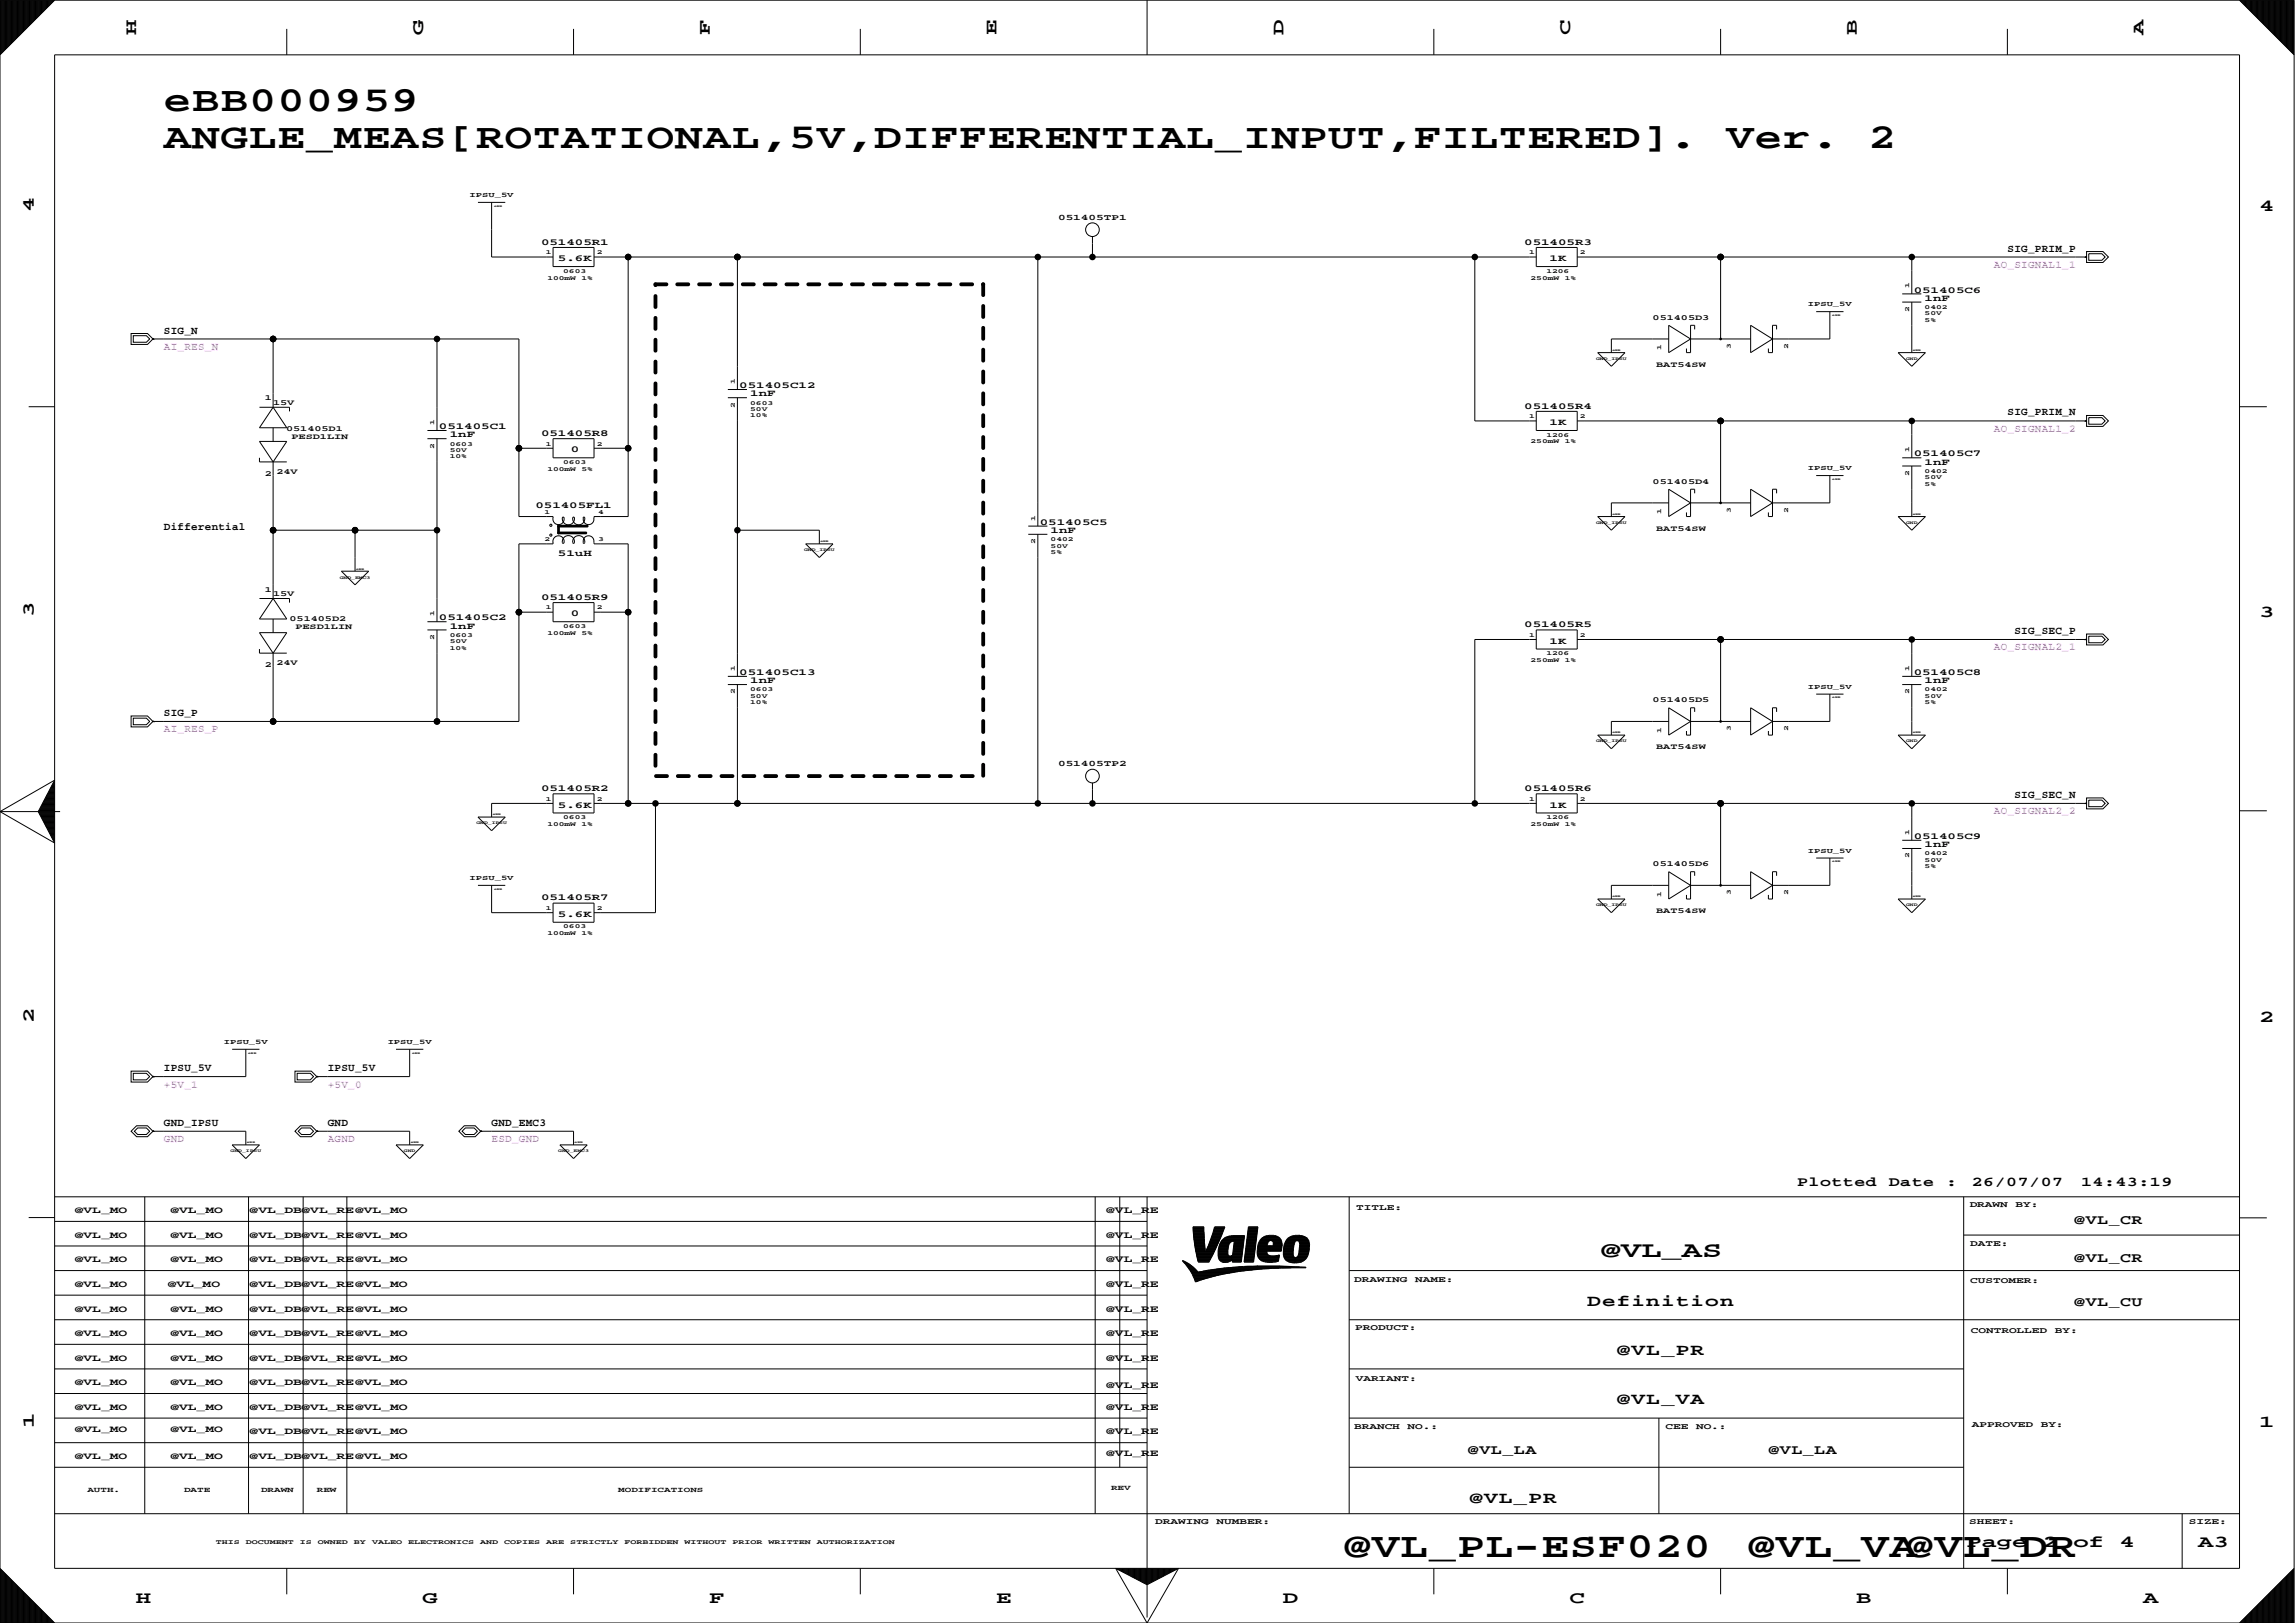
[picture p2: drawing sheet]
<svg xmlns="http://www.w3.org/2000/svg" width="420mm" height="297mm" viewBox="0 0 420 297" stroke-linecap="round" stroke-linejoin="round" font-family="sans-serif">
<defs><g id="words">
<g font-size="6.5">
<text x="30" y="20.3">eBB000959</text>
<text x="30" y="27">ANGLE_MEAS[ROTATIONAL,5V,DIFFERENTIAL_INPUT,FILTERED].</text>
<text x="316.1" y="27">Ver.</text>
<text x="342.1" y="27">2</text>
<text x="246" y="285">@VL_PL-ESF020</text>
<text x="320" y="285">@VL_VA@VL_DR</text>
</g>
<text font-size="4.1" x="293.1" y="230">@VL_AS</text>
<g font-size="3.1">
<text x="25" y="6.4" transform="rotate(-90 25 6.4)">H</text>
<text x="77.5" y="6.4" transform="rotate(-90 77.5 6.4)">G</text>
<text x="130" y="6.4" transform="rotate(-90 130 6.4)">F</text>
<text x="182.4" y="6.4" transform="rotate(-90 182.4 6.4)">E</text>
<text x="234.9" y="6.4" transform="rotate(-90 234.9 6.4)">D</text>
<text x="287.4" y="6.4" transform="rotate(-90 287.4 6.4)">C</text>
<text x="339.9" y="6.4" transform="rotate(-90 339.9 6.4)">B</text>
<text x="392.4" y="6.4" transform="rotate(-90 392.4 6.4)">A</text>
<text x="6.2" y="38.7" transform="rotate(-90 6.2 38.7)">4</text>
<text x="413.6" y="38.6">4</text>
<text x="6.2" y="112.9" transform="rotate(-90 6.2 112.9)">3</text>
<text x="413.6" y="112.8">3</text>
<text x="6.2" y="187.1" transform="rotate(-90 6.2 187.1)">2</text>
<text x="413.6" y="187">2</text>
<text x="6.2" y="261.3" transform="rotate(-90 6.2 261.3)">1</text>
<text x="413.6" y="261.2">1</text>
<text x="360" y="283">Page</text>
<text x="374" y="283">2</text>
<text x="379.6" y="283">of</text>
<text x="388" y="283">4</text>
<text x="402.4" y="283.1">A3</text>
<text x="24.9" y="293.3">H</text>
<text x="77.4" y="293.3">G</text>
<text x="129.9" y="293.3">F</text>
<text x="182.3" y="293.3">E</text>
<text x="234.8" y="293.3">D</text>
<text x="287.3" y="293.3">C</text>
<text x="339.8" y="293.3">B</text>
<text x="392.3" y="293.3">A</text>
</g>
<g font-size="3">
<text x="290.6" y="239">Definition</text>
<text x="296" y="248">@VL_PR</text>
<text x="296" y="257">@VL_VA</text>
<text x="269" y="275">@VL_PR</text>
</g>
<g font-size="2.5">
<text x="329" y="217">Plotted</text>
<text x="345.8" y="217">Date</text>
<text x="356.3" y="217">:</text>
<text x="361" y="217">26/07/07</text>
<text x="381" y="217">14:43:19</text>
<text x="379.7" y="224">@VL_CR</text>
<text x="379.7" y="231">@VL_CR</text>
<text x="379.7" y="239">@VL_CU</text>
<text x="268.7" y="266">@VL_LA</text>
<text x="323.7" y="266">@VL_LA</text>
</g>
<g font-size="2">
<text x="367.5" y="46">SIG_PRIM_P</text>
<text x="30" y="61">SIG_N</text>
<text x="367.5" y="76">SIG_PRIM_N</text>
<text x="30" y="97">Differential</text>
<text x="368.8" y="116">SIG_SEC_P</text>
<text x="30" y="131">SIG_P</text>
<text x="368.8" y="146">SIG_SEC_N</text>
<text x="30" y="196">IPSU_5V</text>
<text x="60" y="196">IPSU_5V</text>
<text x="30" y="206">GND_IPSU</text>
<text x="60" y="206">GND</text>
<text x="90" y="206">GND_EMC3</text>
</g>
<g font-size="2" fill="#f43eff">
<text x="365" y="49">AO_SIGNAL1_1</text>
<text x="30" y="64">AI_RES_N</text>
<text x="365" y="79">AO_SIGNAL1_2</text>
<text x="365" y="119">AO_SIGNAL2_1</text>
<text x="30" y="134">AI_RES_P</text>
<text x="365" y="149">AO_SIGNAL2_2</text>
<text x="30" y="199">+5V_1</text>
<text x="60" y="199">+5V_0</text>
<text x="30" y="209">GND</text>
<text x="60" y="209">AGND</text>
<text x="90" y="209">ESD_GND</text>
</g>
<g font-size="1.8">
<text x="202.5" y="226.5">@VL_RE</text>
<text x="202.5" y="222">@VL_RE</text>
<text x="202.5" y="231">@VL_RE</text>
<text x="202.5" y="235.5">@VL_RE</text>
<text x="202.5" y="244.5">@VL_RE</text>
<text x="202.5" y="240">@VL_RE</text>
<text x="202.5" y="249">@VL_RE</text>
<text x="202.5" y="254">@VL_RE</text>
<text x="202.5" y="262.5">@VL_RE</text>
<text x="202.5" y="258">@VL_RE</text>
</g>
<g font-size="1.7">
<text x="99.1" y="44.8">051405R1</text>
<text x="102.2" y="47.8">5.6K</text>
<text x="279" y="44.8">051405R3</text>
<text x="283.7" y="47.8">1K</text>
<text x="350.3" y="53.5">051405C6</text>
<text x="352.3" y="55">1nF</text>
<text x="135.4" y="71">051405C12</text>
<text x="137.4" y="72.5">1nF</text>
<text x="279" y="74.8">051405R4</text>
<text x="283.7" y="77.8">1K</text>
<text x="80.4" y="78.5">051405C1</text>
<text x="82.4" y="80">1nF</text>
<text x="99.1" y="79.8">051405R8</text>
<text x="104.5" y="82.8">0</text>
<text x="350.3" y="83.5">051405C7</text>
<text x="352.3" y="85">1nF</text>
<text x="98" y="93">051405FL1</text>
<text x="102.2" y="101.8">51uH</text>
<text x="190.3" y="96">051405C5</text>
<text x="192.3" y="97.5">1nF</text>
<text x="80.4" y="113.5">051405C2</text>
<text x="99.1" y="109.8">051405R9</text>
<text x="104.5" y="112.8">0</text>
<text x="82.4" y="115">1nF</text>
<text x="279" y="114.8">051405R5</text>
<text x="283.7" y="117.8">1K</text>
<text x="135.4" y="123.5">051405C13</text>
<text x="137.4" y="125">1nF</text>
<text x="350.3" y="123.5">051405C8</text>
<text x="352.3" y="125">1nF</text>
<text x="99.1" y="144.8">051405R2</text>
<text x="102.2" y="147.8">5.6K</text>
<text x="279" y="144.8">051405R6</text>
<text x="283.7" y="147.8">1K</text>
<text x="350.3" y="153.5">051405C9</text>
<text x="352.3" y="155">1nF</text>
<text x="99.1" y="164.8">051405R7</text>
<text x="102.2" y="167.8">5.6K</text>
<text x="13.7" y="226.5">@VL_MO</text>
<text x="13.7" y="222">@VL_MO</text>
<text x="31.2" y="226.5">@VL_MO</text>
<text x="31.2" y="222">@VL_MO</text>
<text x="45.7" y="226.5">@VL_DB@VL_RE@VL_MO</text>
<text x="45.7" y="222">@VL_DB@VL_RE@VL_MO</text>
<text x="13.7" y="231">@VL_MO</text>
<text x="31.2" y="231">@VL_MO</text>
<text x="45.7" y="231">@VL_DB@VL_RE@VL_MO</text>
<text x="13.7" y="235.5">@VL_MO</text>
<text x="30.7" y="235.5">@VL_MO</text>
<text x="45.7" y="235.5">@VL_DB@VL_RE@VL_MO</text>
<text x="13.7" y="244.5">@VL_MO</text>
<text x="13.7" y="240">@VL_MO</text>
<text x="31.2" y="244.5">@VL_MO</text>
<text x="31.2" y="240">@VL_MO</text>
<text x="45.7" y="244.5">@VL_DB@VL_RE@VL_MO</text>
<text x="45.7" y="240">@VL_DB@VL_RE@VL_MO</text>
<text x="13.7" y="249">@VL_MO</text>
<text x="31.2" y="249">@VL_MO</text>
<text x="45.7" y="249">@VL_DB@VL_RE@VL_MO</text>
<text x="13.7" y="253.5">@VL_MO</text>
<text x="31.2" y="253.5">@VL_MO</text>
<text x="45.7" y="253.5">@VL_DB@VL_RE@VL_MO</text>
<text x="13.7" y="262">@VL_MO</text>
<text x="13.7" y="258">@VL_MO</text>
<text x="31.2" y="262">@VL_MO</text>
<text x="31.2" y="258">@VL_MO</text>
<text x="45.7" y="262.5">@VL_DB@VL_RE@VL_MO</text>
<text x="45.7" y="258">@VL_DB@VL_RE@VL_MO</text>
<text x="13.7" y="267">@VL_MO</text>
<text x="31.2" y="267">@VL_MO</text>
<text x="45.7" y="267">@VL_DB@VL_RE@VL_MO</text>
<text x="202.5" y="266.5">@VL_RE</text>
</g>
<g font-size="1.5">
<text x="193.7" y="40.2">051405TP1</text>
<text x="193.7" y="140.2">051405TP2</text>
<text x="248.3" y="221.4">TITLE:</text>
<text x="360.6" y="221">DRAWN</text>
<text x="369" y="221">BY:</text>
<text x="360.7" y="228">DATE:</text>
<text x="247.9" y="234.6">DRAWING</text>
<text x="259.1" y="234.6">NAME:</text>
<text x="360.7" y="234.8">CUSTOMER:</text>
<text x="248.1" y="243.4">PRODUCT:</text>
<text x="360.8" y="243.9">CONTROLLED</text>
<text x="376.2" y="243.9">BY:</text>
<text x="248.2" y="252.7">VARIANT:</text>
<text x="247.9" y="261.5">BRANCH</text>
<text x="257.7" y="261.5">NO.:</text>
<text x="304.9" y="261.5">CEE</text>
<text x="310.5" y="261.5">NO.:</text>
<text x="361" y="261.2">APPROVED</text>
<text x="373.6" y="261.2">BY:</text>
<text x="211.5" y="279">DRAWING</text>
<text x="222.7" y="279">NUMBER:</text>
<text x="360.5" y="279">SHEET:</text>
<text x="400.7" y="278.9">SIZE:</text>
</g>
<g font-size="1.4">
<text x="302.5" y="58.5">051405D3</text>
<text x="303.2" y="67.1">BAT54SW</text>
<text x="48.5" y="73.3">1</text>
<text x="50" y="74.1">15V</text>
<text x="52.4" y="78.9">051405D1</text>
<text x="53.4" y="80.4">PESD1LIN</text>
<text x="48.5" y="87">2</text>
<text x="50.6" y="86.7">24V</text>
<text x="302.5" y="88.5">051405D4</text>
<text x="303.2" y="97.1">BAT54SW</text>
<text x="48.5" y="108.3">1</text>
<text x="50" y="109.1">15V</text>
<text x="53" y="113.7">051405D2</text>
<text x="54.1" y="115.2">PESD1LIN</text>
<text x="48.5" y="122">2</text>
<text x="50.6" y="121.7">24V</text>
<text x="302.5" y="128.5">051405D5</text>
<text x="303.2" y="137.1">BAT54SW</text>
<text x="302.5" y="158.5">051405D6</text>
<text x="303.2" y="167.1">BAT54SW</text>
</g>
<g font-size="1.3">
<text x="86" y="36">IPSU_5V</text>
<text x="331" y="56">IPSU_5V</text>
<text x="331" y="86">IPSU_5V</text>
<text x="331" y="126">IPSU_5V</text>
<text x="86" y="161">IPSU_5V</text>
<text x="331" y="156">IPSU_5V</text>
<text x="41" y="191">IPSU_5V</text>
<text x="71" y="191">IPSU_5V</text>
<text x="16" y="273">AUTH.</text>
<text x="33.7" y="273">DATE</text>
<text x="47.8" y="273">DRAWN</text>
<text x="58" y="273.1">REW</text>
<text x="113.2" y="273.1">MODIFICATIONS</text>
<text x="203.4" y="272.8">REV</text>
</g>
<g font-size="1.2">
<text x="39.5" y="282.5">THIS</text>
<text x="45" y="282.5">DOCUMENT</text>
<text x="54.9" y="282.5">IS</text>
<text x="58.2" y="282.5">OWNED</text>
<text x="64.8" y="282.5">BY</text>
<text x="68.1" y="282.5">VALEO</text>
<text x="74.7" y="282.5">ELECTRONICS</text>
<text x="87.9" y="282.5">AND</text>
<text x="92.3" y="282.5">COPIES</text>
<text x="100" y="282.5">ARE</text>
<text x="104.4" y="282.5">STRICTLY</text>
<text x="114.3" y="282.5">FORBIDDEN</text>
<text x="125.3" y="282.5">WITHOUT</text>
<text x="134.1" y="282.5">PRIOR</text>
<text x="140.7" y="282.5">WRITTEN</text>
<text x="149.5" y="282.5">AUTHORIZATION</text>
</g>
<g font-size="1.1">
<text x="100" y="46.5">1</text>
<text x="109.3" y="46.5">2</text>
<text x="279.9" y="46.5">1</text>
<text x="289.2" y="46.5">2</text>
<text x="100.2" y="51.2">100mW</text>
<text x="103.1" y="49.9">0603</text>
<text x="106.5" y="51.2">1%</text>
<text x="280.2" y="51.2">250mW</text>
<text x="283.1" y="49.9">1206</text>
<text x="286.5" y="51.2">1%</text>
<text x="349.5" y="52.8" transform="rotate(-90 349.5 52.8)">1</text>
<text x="349.5" y="57.1" transform="rotate(-90 349.5 57.1)">2</text>
<text x="352.3" y="56.5">0402</text>
<text x="352.3" y="57.7">50V</text>
<text x="352.3" y="58.9">5%</text>
<text x="304.1" y="64.1" transform="rotate(-90 304.1 64.1)">1</text>
<text x="316.9" y="63.8" transform="rotate(-90 316.9 63.8)">3</text>
<text x="327.4" y="63.8" transform="rotate(-90 327.4 63.8)">2</text>
<text x="134.5" y="70.3" transform="rotate(-90 134.5 70.3)">1</text>
<text x="79.5" y="77.8" transform="rotate(-90 79.5 77.8)">1</text>
<text x="134.5" y="74.6" transform="rotate(-90 134.5 74.6)">2</text>
<text x="137.4" y="74">0603</text>
<text x="137.4" y="75.2">50V</text>
<text x="137.4" y="76.4">10%</text>
<text x="279.9" y="76.5">1</text>
<text x="289.2" y="76.5">2</text>
<text x="79.5" y="82.1" transform="rotate(-90 79.5 82.1)">2</text>
<text x="82.4" y="81.5">0603</text>
<text x="82.4" y="82.7">50V</text>
<text x="82.4" y="83.9">10%</text>
<text x="100" y="81.5">1</text>
<text x="109.3" y="81.5">2</text>
<text x="280.2" y="81.2">250mW</text>
<text x="283.1" y="79.9">1206</text>
<text x="286.5" y="81.2">1%</text>
<text x="349.5" y="82.8" transform="rotate(-90 349.5 82.8)">1</text>
<text x="100.2" y="86.2">100mW</text>
<text x="103.1" y="84.9">0603</text>
<text x="106.5" y="86.2">5%</text>
<text x="349.5" y="87.1" transform="rotate(-90 349.5 87.1)">2</text>
<text x="352.3" y="86.5">0402</text>
<text x="352.3" y="87.7">50V</text>
<text x="352.3" y="88.9">5%</text>
<text x="99.7" y="94">1</text>
<text x="109.5" y="94">4</text>
<text x="189.5" y="95.3" transform="rotate(-90 189.5 95.3)">1</text>
<text x="304.1" y="94.1" transform="rotate(-90 304.1 94.1)">1</text>
<text x="316.9" y="93.8" transform="rotate(-90 316.9 93.8)">3</text>
<text x="327.4" y="93.8" transform="rotate(-90 327.4 93.8)">2</text>
<text x="99.7" y="99">2</text>
<text x="109.5" y="99">3</text>
<text x="189.5" y="99.6" transform="rotate(-90 189.5 99.6)">2</text>
<text x="192.3" y="99">0402</text>
<text x="192.3" y="100.2">50V</text>
<text x="192.3" y="101.4">5%</text>
<text x="79.5" y="112.8" transform="rotate(-90 79.5 112.8)">1</text>
<text x="100" y="111.5">1</text>
<text x="109.3" y="111.5">2</text>
<text x="79.5" y="117.1" transform="rotate(-90 79.5 117.1)">2</text>
<text x="82.4" y="116.5">0603</text>
<text x="82.4" y="117.7">50V</text>
<text x="82.4" y="118.9">10%</text>
<text x="100.2" y="116.2">100mW</text>
<text x="103.1" y="114.9">0603</text>
<text x="106.5" y="116.2">5%</text>
<text x="279.9" y="116.5">1</text>
<text x="283.1" y="119.9">1206</text>
<text x="289.2" y="116.5">2</text>
<text x="134.5" y="122.8" transform="rotate(-90 134.5 122.8)">1</text>
<text x="280.2" y="121.2">250mW</text>
<text x="286.5" y="121.2">1%</text>
<text x="349.5" y="122.8" transform="rotate(-90 349.5 122.8)">1</text>
<text x="134.5" y="127.1" transform="rotate(-90 134.5 127.1)">2</text>
<text x="137.4" y="126.5">0603</text>
<text x="137.4" y="127.7">50V</text>
<text x="137.4" y="128.9">10%</text>
<text x="349.5" y="127.1" transform="rotate(-90 349.5 127.1)">2</text>
<text x="352.3" y="126.5">0402</text>
<text x="352.3" y="127.7">50V</text>
<text x="352.3" y="128.9">5%</text>
<text x="304.1" y="134.1" transform="rotate(-90 304.1 134.1)">1</text>
<text x="316.9" y="133.8" transform="rotate(-90 316.9 133.8)">3</text>
<text x="327.4" y="133.8" transform="rotate(-90 327.4 133.8)">2</text>
<text x="100" y="146.5">1</text>
<text x="103.1" y="149.9">0603</text>
<text x="109.3" y="146.5">2</text>
<text x="279.9" y="146.5">1</text>
<text x="283.1" y="149.9">1206</text>
<text x="289.2" y="146.5">2</text>
<text x="100.2" y="151.2">100mW</text>
<text x="106.5" y="151.2">1%</text>
<text x="280.2" y="151.2">250mW</text>
<text x="286.5" y="151.2">1%</text>
<text x="349.5" y="152.8" transform="rotate(-90 349.5 152.8)">1</text>
<text x="349.5" y="157.1" transform="rotate(-90 349.5 157.1)">2</text>
<text x="352.3" y="156.5">0402</text>
<text x="352.3" y="157.7">50V</text>
<text x="352.3" y="158.9">5%</text>
<text x="100" y="166.5">1</text>
<text x="109.3" y="166.5">2</text>
<text x="304.1" y="164.1" transform="rotate(-90 304.1 164.1)">1</text>
<text x="316.9" y="163.8" transform="rotate(-90 316.9 163.8)">3</text>
<text x="327.4" y="163.8" transform="rotate(-90 327.4 163.8)">2</text>
<text x="100.2" y="171.2">100mW</text>
<text x="103.1" y="169.9">0603</text>
<text x="106.5" y="171.2">1%</text>
</g>
<g font-size=".8">
<text x="292.2" y="65.9">GND_IPSU</text>
<text x="349" y="65.9">GND</text>
<text x="292.2" y="95.9">GND_IPSU</text>
<text x="349" y="95.9">GND</text>
<text x="147.2" y="100.9">GND_IPSU</text>
<text x="62.2" y="105.9">GND_EMC3</text>
<text x="292.2" y="135.9">GND_IPSU</text>
<text x="349" y="135.9">GND</text>
<text x="87.2" y="150.9">GND_IPSU</text>
<text x="292.2" y="165.9">GND_IPSU</text>
<text x="349" y="165.9">GND</text>
<text x="42.2" y="210.9">GND_IPSU</text>
<text x="74" y="210.9">GND</text>
<text x="102.2" y="210.9">GND_EMC3</text>
</g>
<g font-size=".5">
<text x="90.4" y="37.8">eBB</text>
<text x="335.4" y="57.8">eBB</text>
<text x="295.2" y="64.2">eBB</text>
<text x="350.2" y="64.2">eBB</text>
<text x="335.4" y="87.8">eBB</text>
<text x="295.2" y="94.2">eBB</text>
<text x="350.2" y="94.2">eBB</text>
<text x="150.2" y="99.2">eBB</text>
<text x="65.2" y="104.2">eBB</text>
<text x="335.4" y="127.8">eBB</text>
<text x="295.2" y="134.2">eBB</text>
<text x="350.2" y="134.2">eBB</text>
<text x="90.2" y="149.2">eBB</text>
<text x="335.4" y="157.8">eBB</text>
<text x="90.4" y="162.8">eBB</text>
<text x="295.2" y="164.2">eBB</text>
<text x="350.2" y="164.2">eBB</text>
<text x="45.4" y="192.8">eBB</text>
<text x="75.4" y="192.8">eBB</text>
<text x="45.2" y="209.2">eBB</text>
<text x="75.2" y="209.2">eBB</text>
<text x="105.2" y="209.2">eBB</text>
</g>
</g></defs>
<g fill="none" stroke="#000" stroke-width=".18">
<path d="M0 0h420v297h-420zM.1 0v9.9M.2 0v9.8M.3 0v9.7M.4 0v9.6M.5 0v9.5M.6 0v9.4M.7 0v9.3M.8 0v9.2M.9 0v9.1M1 0v9M1.1 0v8.9"/>
<path d="M1.2 0v8.8M1.3 0v8.7M1.4 0v8.6M1.5 0v8.5M1.6 0v8.4M1.7 0v8.3M1.8 0v8.2M1.9 0v8.1M2 0v8M2.1 0v7.9M2.2 0v7.8M2.3 0v7.7"/>
<path d="M2.4 0v7.6M2.5 0v7.5M2.6 0v7.4M2.7 0v7.3M2.8 0v7.2M2.9 0v7.1M3 0v7M3.1 0v6.9M3.2 0v6.8M3.3 0v6.7M3.4 0v6.6M3.5 0v6.5"/>
<path d="M3.6 0v6.4M3.7 0v6.3M3.8 0v6.2M3.9 0v6.1M4 0v6M4.1 0v5.9M4.2 0v5.8M4.3 0v5.7M4.4 0v5.6M4.5 0v5.5M4.6 0v5.4M4.7 0v5.3"/>
<path d="M4.8 0v5.2M4.9 0v5.1M5 0v5M5.1 0v4.9M5.2 0v4.8M5.3 0v4.7M5.4 0v4.6M5.5 0v4.5M5.6 0v4.4M5.7 0v4.3M5.8 0v4.2M5.9 0v4.1"/>
<path d="M6 0v4M6.1 0v3.9M6.2 0v3.8M6.3 0v3.7M6.4 0v3.6M6.5 0v3.5M6.6 0v3.4M6.7 0v3.3M6.8 0v3.2M6.9 0v3.1M7 0v3M7.1 0v2.9"/>
<path d="M7.2 0v2.8M7.3 0v2.7M7.4 0v2.6M7.5 0v2.5M7.6 0v2.4M7.7 0v2.3M7.8 0v2.2M7.9 0v2.1M8 0v2M8.1 0v1.9M8.2 0v1.8M8.3 0v1.7"/>
<path d="M8.4 0v1.6M8.5 0v1.5M8.6 0v1.4M8.7 0v1.3M8.8 0v1.2M8.9 0v1.1M9 0v1M9.1 0v.9M9.2 0v.8M9.3 0v.7M9.4 0v.6M9.5 0v.5"/>
<path d="M9.6 0v.4M9.7 0v.3M9.8 0v.2M9.9 0v.1M10 10h400v277h-400zM10 0l-10 10M52.5 5.3v4.7M105 5.3v4.7M157.5 5.3v4.7M210 0v10M262.5 5.3v4.7M315 5.3v4.7"/>
<path d="M367.5 5.3v4.7M410 0l10 10M410.1 0v.1M410.2 0v.2M410.3 0v.3M410.4 0v.4M410.5 0v.5M410.6 0v.6M410.7 0v.7M410.8 0v.8M410.9 0v.9M411 0v1"/>
<path d="M411.1 0v1.1M411.2 0v1.2M411.3 0v1.3M411.4 0v1.4M411.5 0v1.5M411.6 0v1.6M411.7 0v1.7M411.8 0v1.8M411.9 0v1.9M412 0v2M412.1 0v2.1M412.2 0v2.2"/>
<path d="M412.3 0v2.3M412.4 0v2.4M412.5 0v2.5M412.6 0v2.6M412.7 0v2.7M412.8 0v2.8M412.9 0v2.9M413 0v3M413.1 0v3.1M413.2 0v3.2M413.3 0v3.3M413.4 0v3.4"/>
<path d="M413.5 0v3.5M413.6 0v3.6M413.7 0v3.7M413.8 0v3.8M413.9 0v3.9M414 0v4M414.1 0v4.1M414.2 0v4.2M414.3 0v4.3M414.4 0v4.4M414.5 0v4.5M414.6 0v4.6"/>
<path d="M414.7 0v4.7M414.8 0v4.8M414.9 0v4.9M415 0v5M415.1 0v5.1M415.2 0v5.2M415.3 0v5.3M415.4 0v5.4M415.5 0v5.5M415.6 0v5.6M415.7 0v5.7M415.8 0v5.8"/>
<path d="M415.9 0v5.9M416 0v6M416.1 0v6.1M416.2 0v6.2M416.3 0v6.3M416.4 0v6.4M416.5 0v6.5M416.6 0v6.6M416.7 0v6.7M416.8 0v6.8M416.9 0v6.9M417 0v7"/>
<path d="M417.1 0v7.1M417.2 0v7.2M417.3 0v7.3M417.4 0v7.4M417.5 0v7.5M417.6 0v7.6M417.7 0v7.7M417.8 0v7.8M417.9 0v7.9M418 0v8M418.1 0v8.1M418.2 0v8.2"/>
<path d="M418.3 0v8.3M418.4 0v8.4M418.5 0v8.5M418.6 0v8.6M418.7 0v8.7M418.8 0v8.8M418.9 0v8.9M419 0v9M419.1 0v9.1M419.2 0v9.2M419.3 0v9.3M419.4 0v9.4"/>
<path d="M419.5 0v9.5M419.6 0v9.6M419.7 0v9.7M419.8 0v9.8M419.9 0v9.9M87.5 37h5M90 37v10h11.3M101.3 45.3h7.5v3.5h-7.5zM108.8 47h172.5M115 47v47.5h-6.2v.3M135 47v24.3M190 47v49.3"/>
<path d="M200 43.3v3.7M270 47v30h11.3M281.3 45.3h7.5v3.5h-7.5zM288.8 47h93.2v-1h3l1 1-1 1h-3v-1M305.5 59.5l4 2.5-4 2.5zM315 47v15M320.5 59.5l4 2.5-4 2.5zM332.5 57h5M335 57v5h-10.5M348.3 53.8h3.5M348.3 55.3h3.5M350 47v6.8"/>
<path d="M350 55.3v9.2M381.8 47v.1M381.8 47h.1M381.9 47v.1M381.9 47h.1M381.9 47.1h.1M382.4 46.4h2.4l.6 .6-.6 .6h-2.4zM5.3 74.4h4.7M24.4 61.4h2.4l.6 .6-.6 .6h-2.4zM28 62.1l-1 .9h-3v-2h3l1 1h67v32.5h6.3v.3M28 62h.1M28.1 62h.1"/>
<path d="M28.1 62v.1M28.1 62.1h.1M47.5 74.5h5.5v.8M50 62v12.5M50 78.3v2.5M50 74.5l2.5 3.8h-5zM78.3 78.8h3.5M80 62v16.8M133.3 71.3h3.5M133.3 72.8h3.5M135 72.8v51M281.3 75.3h7.5v3.5h-7.5z"/>
<path d="M288.8 77h93.2v-1h3l1 1-1 1h-3v-1M292.5 64.5h5l-2.5 2.5zM305.5 62h-10.5v2.5M309.5 62h11M310.3 60.3v-.8h-.8v5h-.7v-.7M315 77v15M325.3 60.3v-.8h-.8v5h-.7v-.7M347.5 64.5h5l-2.5 2.5zM350 77v6.8M381.8 77v.1M381.8 77h.1M381.9 77v.1"/>
<path d="M381.9 77h.1M382.4 76.4h2.4l.6 .6-.6 .6h-2.4zM410 74.4h5M47.5 83.8v.7h5M47.5 80.8h5l-2.5 3.7zM50 84.5v25M50 97h30M65 97v7.5M78.3 80.3h3.5M80 80.3v33.5M95 82h6.3M101.3 99.3v.2h-6.3v32.5h-67l-1-1h-3v2h3l1-1"/>
<path d="M101.3 80.3h7.5v3.5h-7.5zM103.3 94.7a1.03 1.03 0 0 1-1 1.3 1.03 1.03 0 0 1-1-1.3M103.3 99.3l-.2 .1a1.02 1.02 0 0 1 .3-1.2 1.02 1.02 0 0 1 1.3 0 1.12 1.12 0 0 1 .5 1.1M103.3 99.3a1.03 1.03 0 0 0-1-1.2 1.03 1.03 0 0 0-1 1.2M105.2 99.3l-.2 .1a1.01 1.01 0 0 1 .3-1.2 1.01 1.01 0 0 1 1.2 0 .83 .83 0 0 1 .4 1.2l-.1-.1M105.2 94.8l-.2-.2a1.01 1.01 0 0 0 .3 1.3 1.01 1.01 0 0 0 1.2 0 .83 .83 0 0 0 .4-1.3l-.1 .2M105.2 94.7a1.1 1.1 0 0 1-1.2 1.4 1.1 1.1 0 0 1-1-1.4l.3 .1M106.8 99.3a.98 .98 0 0 1 1-1.2 .98 .98 0 0 1 .9 1.2M106.8 94.8a.98 .98 0 0 0 .9 1.2 .98 .98 0 0 0 1-1.2M108.8 99.3v.2h6.2v47.5M108.8 82h6.2M135 97h15v2.5"/>
<path d="M147.5 99.5h5l-2.5 2.5zM188.3 96.3h3.5M188.3 97.8h3.5M190 97.8v49.2M292.5 94.5h5l-2.5 2.5zM305.5 92h-10.5v2.5M305.5 89.5l4 2.5-4 2.5zM309.5 92h11M310.3 90.3v-.8h-.8v5h-.7v-.7M320.5 89.5l4 2.5-4 2.5zM325.3 90.3v-.8h-.8v5h-.7v-.7M332.5 87h5"/>
<path d="M335 87v5h-10.5M347.5 94.5h5l-2.5 2.5zM348.3 83.8h3.5M348.3 85.3h3.5M350 85.3v9.2M47.5 118.8v.7h5M47.5 109.5h5.5v.8M47.5 115.8h5l-2.5 3.7zM50 113.3v2.5M50 119.5v12.5M50 109.5l2.5 3.8h-5zM62.5 104.5h5l-2.5 2.5z"/>
<path d="M78.3 115.3h3.5M78.3 113.8h3.5M80 115.3v16.7M95 112h6.3M101.3 110.3h7.5v3.5h-7.5zM108.8 112h6.2M281.3 117h-11.3v30M281.3 115.3h7.5v3.5h-7.5zM288.8 117h93.2v-1h3l1 1-1 1h-3v-1M315 117v15M350 117v6.8M381.8 117v.1"/>
<path d="M381.8 117h.1M381.9 117v.1M381.9 117h.1M382.4 116.4h2.4l.6 .6-.6 .6h-2.4zM24.4 131.4h2.4l.6 .6-.6 .6h-2.4zM28 132h.1M28.1 132v.1M28.1 132h.1M28.1 132.1h.1M133.3 123.8h3.5M133.3 125.3h3.5M135 125.3v21.7"/>
<path d="M292.5 134.5h5l-2.5 2.5zM305.5 129.5l4 2.5-4 2.5zM305.5 132h-10.5v2.5M309.5 132h11M310.3 130.3v-.8h-.8v5h-.7v-.7M320.5 129.5l4 2.5-4 2.5zM325.3 130.3v-.8h-.8v5h-.7v-.7M332.5 127h5M335 127v5h-10.5M347.5 134.5h5l-2.5 2.5zM348.3 123.8h3.5M348.3 125.3h3.5"/>
<path d="M350 125.3v9.2M0 148.5l10-5.7-3 5.7 3 5.8zM0 148.5h11M7.1 148.4h2.9M7.1 148.6h2.9M7.1 148.3h2.9M7.1 148.7h2.9M7.2 148.2h2.8M7.2 148.9h2.8M7.2 148.8h2.8M7.3 148.1h2.7M7.3 149h2.7"/>
<path d="M7.3 148h2.7M7.3 149.1h2.7M7.4 147.9h2.6M7.4 147.8h2.6M7.4 149.2h2.6M7.5 147.7h2.5M7.5 149.3h2.5M7.5 147.6h2.5M7.5 149.4h2.5M7.6 147.5h2.4M7.6 149.5h2.4M7.6 149.6h2.4"/>
<path d="M7.7 147.3h2.3M7.7 147.4h2.3M7.7 149.7h2.3M7.7 147.2h2.3M7.7 149.8h2.3M7.8 147.1h2.2M7.8 149.9h2.2M7.8 147h2.2M7.9 146.9h2.1M7.9 150h2.1M7.9 150.1h2.1M7.9 150.2h2.1"/>
<path d="M8 146.7h2M8 146.8h2M8 150.3h2M8 146.6h2M8 150.4h2M8.1 146.5h1.9M8.1 150.5h1.9M8.1 146.4h1.9M8.1 150.6h1.9M8.2 146.3h1.8M8.2 150.7h1.8M8.2 146.2h1.8"/>
<path d="M8.2 150.8h1.8M8.3 150.9h1.7M8.3 151h1.7M8.3 146.1h1.7M8.3 146h1.7M8.4 151.1h1.6M8.4 145.9h1.6M8.4 151.2h1.6M8.4 145.8h1.6M8.5 151.3h1.5M8.5 145.7h1.5M8.5 151.4h1.5"/>
<path d="M8.5 145.6h1.5M8.6 145.5h1.4M8.6 151.5h1.4M8.6 145.4h1.4M8.7 151.6h1.3M8.7 151.7h1.3M8.7 145.3h1.3M8.8 151.8h1.2M8.8 145.2h1.2M8.8 151.9h1.2M8.8 145.1h1.2M8.9 152h1.1"/>
<path d="M8.9 145h1.1M8.9 152.1h1.1M8.9 144.9h1.1M9 152.2h1M9 144.8h1M9 152.3h1M9 144.7h1M9.1 152.4h.9M9.1 144.6h.9M9.1 152.5h.9M9.1 144.5h.9M9.2 152.6h.8"/>
<path d="M9.2 144.4h.8M9.2 152.7h.8M9.2 144.3h.8M9.3 152.8h.7M9.3 144.2h.7M9.3 152.9h.7M9.3 144.1h.7M9.4 153h.6M9.4 144h.6M9.4 143.9h.6M9.4 153.1h.6M9.5 153.2h.5"/>
<path d="M9.5 143.8h.5M9.5 153.3h.5M9.5 143.7h.5M9.6 153.4h.4M9.6 153.5h.4M9.6 143.5h.4M9.6 143.6h.4M9.7 153.6h.3M9.7 143.4h.3M9.8 153.7h.2M9.8 143.2h.2M9.8 143.3h.2"/>
<path d="M9.8 153.9h.2M9.8 153.8h.2M9.8 143.1h.2M9.9 154h.1M9.9 143h.1M10 154.1h.1M10 142.9h.1M87.5 149.5h5l-2.5 2.5zM101.3 147h-11.3v2.5M101.3 145.3h7.5v3.5h-7.5zM108.8 147h172.5M120 147v20h-11.2"/>
<path d="M200 143.3v3.7M281.3 145.3h7.5v3.5h-7.5zM288.8 147h93.2v-1h3l1 1-1 1h-3v-1M305.5 159.5l4 2.5-4 2.5zM315 147v15M320.5 159.5l4 2.5-4 2.5zM332.5 157h5M335 157v5h-10.5M348.3 153.8h3.5M348.3 155.3h3.5M350 147v6.8M350 155.3v9.2"/>
<path d="M381.8 147v.1M381.8 147h.1M381.9 147v.1M381.9 147h.1M381.9 147.1h.1M382.4 146.4h2.4l.6 .6-.6 .6h-2.4zM410 148.4h5M87.5 162h5M90 162v5h11.3M101.3 165.3h7.5v3.5h-7.5zM292.5 164.5h5l-2.5 2.5zM305.5 162h-10.5v2.5"/>
<path d="M309.5 162h11M310.3 160.3v-.8h-.8v5h-.7v-.7M325.3 160.3v-.8h-.8v5h-.7v-.7M347.5 164.5h5l-2.5 2.5zM24.4 196.4h2.4l.6 .6-.6 .6h-2.4zM28 197h.1M28.1 197v.1M28.1 197h.1M28.1 197.1h.1M42.5 192h5M45 192v5h-17l-1-1h-3v2h3l1-.9M54.4 196.4h2.4l.6 .6-.6 .6h-2.4z"/>
<path d="M58 197h.1M58.1 197v.1M58.2 197l-.1 .1M72.5 192h5M75 192v5h-17l-1-1h-3v2h3l1-.9M10 219h400M25.2 206.4h1.6l.6 .6-.6 .6h-1.6l-.6-.6zM26.5 219v58M28 207l-1 1h-2l-1-1 1-1h2l1 1h17v2.5M28 207h.1M28.1 207h.1M42.5 209.5h5l-2.5 2.5z"/>
<path d="M45.5 219v58M54.6 207l.6-.6h1.6l.6 .6-.6 .6h-1.6zM55.5 219v58M58 207h.1M58 207l-1 1h-2l-1-1 1-1h2l1 1h17v2.5M58.1 207h.1M58.2 207h-.1M63.5 219v58M72.5 209.5h5l-2.5 2.5zM84.6 207l.6-.6h1.6l.6 .6-.6 .6h-1.6zM88 207h.1M88 207l-1 1h-2l-1-1 1-1h2l1 1h17v2.5"/>
<path d="M88.1 207h.1M102.5 209.5h5l-2.5 2.5zM200.5 219v58M205 219v49.5M210 219v77M247 219v58M359.5 219v68M5.3 222.8h4.7M10 232.5h200M10 228h200M10 237h200M10 223.5h200"/>
<path d="M216.5 230.7h.1M216.6 230.8h.2M216.6 230.9h.4M216.7 231h.4M216.8 231.1l-.3-.4 .9 .4M216.8 231.1h.5M216.8 231.1l.3 .3M216.9 231.1h.5M216.9 231.2h.7M217 231.3h.7M217.1 231.4l.8 1.1M217.1 231.4h.7"/>
<path d="M217.1 231.5h.8M217.2 231.5h.8M217.2 231.6h.9M217.3 231.7h.9M217.4 231.8h.9M217.4 231.9h1M217.4 231.1l1.1 .8 .9 .9 5-.8 5.9-.3M217.5 231.9h1M217.5 232h1.1M217.6 232.1h1.1M217.7 232.2h1.1M217.7 232.2h1.2"/>
<path d="M217.8 232.3h1.1M217.8 232.4h1.2M217.9 232.5h1.2M217.9 232.5l.5 1M217.9 232.6h1.2M218 232.6h1.2M218 232.7h1.3M218.1 232.8h1.2M218.1 232.9h7.6M218.2 233h7M218.2 233h6.6M218.2 233.1h6.2"/>
<path d="M218.3 233.2h5.7M218.3 233.3h5.3M218.4 233.4h4.8M218.4 224.9h2M218.4 224.8h2M218.4 224.7h2M218.4 224.6h2M218.4 225.2h2M218.4 225.1h2M218.4 225h2M218.4 233.4h4.5M218.4 233.5h4.2"/>
<path d="M218.5 225.3h1.9M218.5 225.4h1.9M218.5 225.9h2M218.5 225.8h2M218.5 225.7h2M218.5 225.6h2M218.5 225.5h2M218.5 233.6h3.7M218.5 226.3h2M218.5 226.4h2M218.5 226.2h2M218.5 226.1h2"/>
<path d="M218.5 226h2M218.5 233.7h3.4M218.6 226.5h1.9M218.6 226.6h1.9M218.6 226.8h1.9M218.6 226.9h1.9M218.6 226.7h1.9M218.6 233.7h3M218.6 233.8h2.7M218.6 227h1.9M218.6 227.1h1.9M218.6 227.3h1.9"/>
<path d="M218.6 227.2h1.9M218.6 233.9h2.5M218.7 227.4h1.8M218.7 227.4h1.9M218.7 227.5h1.9M218.7 227.7h1.9M218.7 227.6h1.9M218.7 234.1h1.8M218.7 234h2.1M218.7 227.9h1.9M218.7 228h1.9M218.7 227.8h1.9"/>
<path d="M218.7 234.1h1.6M218.7 234.2h1.3M218.8 228.1h1.8M218.8 228.2h1.8M218.8 228.3h1.8M218.8 234.3h1M218.8 228.4h1.8M218.8 228.5h1.9M218.8 234.4h.8M218.8 234.5h.5M218.9 228.9h1.8M218.9 228.8h1.8"/>
<path d="M218.9 228.7h1.8M218.9 228.6h1.8M218.9 234.5h.2M218.9 229h1.8M218.9 229.1h3.4M219 229.3h3.2M219 229.2h3.3M219 229.4h3.2M219 229.6h3.1M219 229.5h3.1M219.1 229.8h2.9M219.1 229.7h2.9"/>
<path d="M219.1 229.6h2.9M219.1 230h2.7M219.1 230h2.8M219.1 229.9h2.8M219.2 230.3h2.5M219.2 230.2h2.5M219.2 230.1h2.6M219.2 230.4h2.4M219.2 230.4h2.5M219.3 230.5h2.3M219.3 230.6h2.2M219.3 230.7h2.2"/>
<path d="M219.3 230.8h2.1M219.3 230.7h2.1M219.4 231h1.9M219.4 232.8h6.8M219.8 232.7h6.9M220.2 232.6h7.1M220.4 225.3v-.8h-2a30.3 30.3 0 0 0 1 6.4h2M220.4 225.3l.1 2.1M220.5 227.4l.1 .7M220.7 232.6h7.2M220.8 228.9h1.6M220.8 229h1.6"/>
<path d="M220.9 228.8h1.6M220.9 228.7h1.6M220.9 228.6h1.7M221 228.5h1.6M221 228.4h1.7M221.1 228.3h1.6M221.1 228.1h1.7M221.1 228.2h1.6M221.1 232.5h7.5M221.2 228.1h1.6M221.2 227.9h1.7M221.2 228h1.6"/>
<path d="M221.3 227.8h1.6M221.3 227.7h1.7M221.3 227.8h1.7M221.4 227.6h1.6M221.4 227.4h1.7M221.4 227.5h1.7M221.5 227.4h1.6M221.5 227.3h1.7M221.5 227.2h1.7M221.6 227h1.7M221.6 227.1h1.6M221.6 226.9h1.7"/>
<path d="M221.6 232.4h7.7M221.7 226.8h1.7M221.7 226.6h1.7M221.7 226.7h1.7M221.8 226.5h1.7M221.8 226.6h1.7M221.8 226.3h1.8M221.8 226.4h1.7M221.9 226.3h1.7M221.9 226.2h1.7M221.9 226.1h1.8M222 225.9h1.7"/>
<path d="M222 226h1.7M222 225.9h1.8M222 225.8h1.8M222.1 225.7h1.7M222.1 225.6h1.7M222.1 225.5h1.8M222.1 232.3h8.1M222.2 225.3h1.8M222.2 225.4h1.7M222.2 225.2h1.8M222.2 225.1h1.9M222.3 224.9h1.8"/>
<path d="M222.3 225h1.8M222.3 224.8h1.8M222.3 224.8h1.9M222.4 224.5l-.6 2-1.1 2.6-.1-1M222.4 224.7h1.8M222.4 224.6h1.8M222.4 224.5h1.9l-1.2 3-1.8 3.5M222.7 232.2h8.4M223 229.9l.1 .1M223 229.8h2M223 228.9h1.8M223 229.3h1.8"/>
<path d="M223 228.8h1.8M223 229.4h1.8M223 229.6h1.8M223 230h4.4M223 229.5h1.8M223 229.9h4.4M223 229.7h1.9M223 229h1.8M223 229.2h1.8M223 229.1h1.8M223 229.6h1.9M223.1 230.2v.1"/>
<path d="M223.1 230.2h4.3M223.1 230h4.3M223.1 228.5h1.8M223.1 228.7h1.7M223.1 228.6h1.8M223.1 230.1h4.3M223.1 230v.2M223.1 230.3h4.3M223.1 230.3l.1 .1M223.1 228.4l-.1 1.5M223.1 228.4h1.8M223.1 228.3h1.8"/>
<path d="M223.1 230.4h4.3M223.2 228.1h1.7M223.2 230.4h4.1M223.2 230.4v.1M223.2 228.2h1.7M223.2 228.1h1.8M223.2 230.5h4.1M223.2 230.5l.1 .1M223.2 227.9h1.8M223.2 228h1.8M223.3 230.6h4M223.3 230.6v.1"/>
<path d="M223.3 227.8h1.7M223.3 230.7h.1M223.3 227.7l-.2 .7M223.3 227.7h1.8M223.3 232.2h9.1M223.3 230.7h2.3M223.4 227.5h1.8M223.4 227.6h1.7M223.4 230.7l.2 .2h1.4M223.4 227.4h1.8M223.4 230.7h2M223.5 227.4h1.8"/>
<path d="M223.5 227.4l-.2 .3M223.5 227.3h1.9M223.5 230.8h1.7M223.6 227.2h2M223.6 227.1l-.1 .3M223.6 227.1h4.2M223.7 227h4.1M223.8 227h4M223.8 226.9h4M223.9 231h.9M223.9 226.8h3.9M224 226.7h3.8"/>
<path d="M224 232.1h10.2M224.1 226.6h3.7M224.2 226.6h3.6M224.3 226.5l-.7 .6M224.3 226.5h3.5M224.5 226.4h3.3M224.7 226.3h3.2M224.8 229.5l.1 .1M224.8 228.9v.6M224.9 228.4l-.1 .5M224.9 229.6v.1M224.9 226.3h3"/>
<path d="M224.9 229.7l.2 .2M225 227.9l-.1 .5M225.2 227.4l-.2 .5M225.4 227.3l.6-.1-.3 2.5-.2 .1M225.4 227.3l-.2 .1M225.4 226.2l2.5-.1-.6 4.9h-1.7l.1-.4-.2 .1M225.5 230.7a1.98 1.98 0 0 1-1.8 .2M225.5 229.8h.1M225.5 229.8v.9M225.6 229.7h1.8M225.6 230.8h1.7M225.6 230.9h1.7"/>
<path d="M225.6 231.9h13.5M225.7 230.7h1.6M225.7 229.6h1.7M225.7 229.3h1.8M225.7 229.4h1.8M225.7 229.6h1.8M225.7 229.5h1.8M225.8 228.9h1.7M225.8 229h1.7M225.8 229.2h1.7M225.8 229.1h1.7M225.8 228.8h1.8"/>
<path d="M225.8 228.5h1.8M225.8 228.7h1.8M225.8 228.6h1.8M225.9 228.1h1.7M225.9 228.4h1.7M225.9 228h1.7M225.9 228.2h1.7M225.9 228.3h1.7M225.9 227.9h1.8M225.9 227.7h1.8M225.9 227.6h1.8M225.9 227.8h1.8"/>
<path d="M226 227.4h1.7M226 227.3h1.7M226 227.5h1.7M226 227.2h1.7M226.7 231.9h11.2M227.4 229.8l-2.1 .1M227.8 230.8h1.7M227.8 230.9h1.7M227.8 230.4h1.8M227.8 230.5h1.8M227.8 230.6h1.8M227.8 230.7h1.8"/>
<path d="M227.9 230.3h1.7M227.9 230.2h1.7M227.9 230h1.7M227.9 226.2h-2.7l-.9 .3M227.9 230.4h1.7M227.9 230.1h1.7M227.9 229.8h1.8M227.9 230h1.8M227.9 229.9h1.8M227.9 229.7h1.8M227.9 229.6h1.8M228 229.3h1.7"/>
<path d="M228 229.4h1.7M228 229.6h1.7M228 229.5h1.7M228 231.8h8.5M228 228.9h1.8M228 229h1.8M228 229.2h1.8M228 229.1h1.8M228.1 228.8h1.7M228.1 228.5h1.7M228.1 228.7h1.7M228.1 228.6h1.7"/>
<path d="M228.1 228.1h1.8M228.1 228.4h1.7M228.1 228h1.8M228.1 228.2h1.8M228.1 228.3h1.8M228.2 227.9h1.7M228.2 227.7h1.7M228.2 227.6h1.7M228.2 227.8h1.7M228.2 227.4h1.8M228.2 227.3h1.8M228.2 227.5h1.8"/>
<path d="M228.2 227.2h1.8M228.3 227h1.7M228.3 227.1h1.7M228.3 226.8h1.7M228.3 226.9h1.7M228.3 226.5h1.8M228.3 226.6h1.8M228.3 226.4h1.8M228.3 226.7h1.8M228.4 226.3h1.7M228.4 226.2h1.7M228.4 226.1h1.7"/>
<path d="M228.4 226h1.7M228.4 225.9h1.7M228.4 225.9h1.8M228.4 225.8h1.8M228.4 225.7h1.8M228.4 225.6h1.8M228.5 225.3h1.7M228.5 225.4h1.7M228.5 225.2h1.7M228.5 225.5h1.7M228.5 224.9h1.8M228.5 224.8h1.8"/>
<path d="M228.5 225.1h1.8M228.5 225h1.8M228.6 224.5h1.7l-.8 6.5h-1.7zM228.6 224.8h1.7M228.6 224.7h1.7M228.6 224.6h1.7M230.1 231.7h4.1M230.2 228.9h4.4M230.2 229.3h1.8M230.2 229.4h1.8M230.2 229h1.8M230.2 229.2h1.8"/>
<path d="M230.2 229.1h1.8M230.2 229.4l.2 .7M230.2 228.4h4.5M230.2 228.8h4.4M230.2 229.6h1.9M230.2 229.5h1.9M230.2 228.5h4.5M230.2 228.7h4.5M230.2 228.6h4.5M230.2 229.7h2.1M230.2 228.7v.7M230.2 229.6h2"/>
<path d="M230.3 228.1h4.4M230.3 229.8l2.8 .1 1.2-.2-.2 1.1M230.3 228.2h4.4M230.3 229.9h3.9M230.3 228.3h4.4M230.3 228.2l-.1 .5M230.3 230h3.9M230.3 227.9h1.7M230.3 228h4.5M230.3 227.8h1.7M230.4 227.7h1.7M230.4 227.8h1.7"/>
<path d="M230.4 230.1a1.72 1.72 0 0 0 1.1 .8h2.2M230.4 230.1h3.8M230.4 230.2h3.8M230.4 227.5h1.7M230.4 227.6h1.7M230.5 227.4h1.7M230.5 230.3h3.7M230.5 227.4h1.6M230.5 227.3h1.7M230.5 230.4h3.7M230.6 230.4h3.5M230.6 227.2h1.7"/>
<path d="M230.6 227.1h1.8M230.7 227h3.9M230.7 230.5h3.4M230.8 230.6h3.3M230.8 226.9h3.8M230.8 226.8h3.7M230.8 226.8l-.4 .7-.1 .7M230.9 230.7h3.2M230.9 226.7h3.6M231 226.6h3.4M231 230.7h3.1M231.1 226.6h3.2"/>
<path d="M231.2 226.5h3M231.2 230.8h2.9M231.3 226.4h2.8M231.3 226.4l-.5 .4M231.4 226.3h2.6M231.6 230.9l1.4 .1M231.6 226.3h2.2M231.9 226.2h1.7M232 229.3v.1M232 229.4l.6 .4M232.1 227.8l-.1 .2M232.1 227.5v.3"/>
<path d="M232.4 226.1h.8M232.4 226.1l-.6 .1-.5 .2M232.5 228v1M232.6 227l-.4 .3-.1 .2M232.7 227l.4 .4M232.9 227.1h1.8M233 227.2h1.7M233.1 227.9h1.7M233.1 227.3h1.6M233.1 227.8h1.7M233.1 227.4h1.6M233.1 227.5h1.6"/>
<path d="M233.1 227.7h1.7M233.1 227.6h1.7M233.1 227.8v.2M233.1 227.4v.4M233.2 226.1l.9 .3M233.6 229.8h.7M234 229.7h.3M234.1 230.8l-1.4 .2h-.7M234.1 226.4l.1 .1M234.2 231.7l4.9 .2v.1h-14.3M234.2 226.5l.2 .1M234.4 226.6l.1 .2"/>
<path d="M234.5 226.8l.1 .2M234.6 227l.1 .2M234.6 228.9l-2.6 .1v.3M234.7 227.2v.3M234.7 228.5l-.1 .4M234.7 227.5l.1 .3M234.8 227.8l-.1 .7M235 228.9h1.8M235 229.3h1.8M235 228.8h1.8M235 229.4h1.8M235 229.6h1.8"/>
<path d="M235 229.5h1.8M235 228.7h1.8M235 229.7h1.8M235 228.9v.9M235 229h1.8M235 229.2h1.8M235 229.1h1.8M235 228.4h1.9M235 229.8h1.8M235 230h1.9M235 229.9h1.9M235 228.5h1.8"/>
<path d="M235 228.3h1.9M235 228.6h1.8M235 229.8l.2 .6M235.1 228.1h1.8M235.1 230h1.9M235.1 228h1.8M235.1 228.2h1.8M235.1 228l-.1 .9M235.1 230.1h2v1l-1.4-.3M235.1 230.2h2M235.1 227.9h1.8M235.1 227.8h1.8"/>
<path d="M235.2 230.3h1.9M235.2 227.7h1.8M235.2 227.8h1.8M235.2 227.5h1.8M235.2 227.6h1.8M235.2 230.4l.5 .4M235.2 230.4h1.9M235.3 230.4h1.8M235.3 227.4h1.8M235.3 230.5h1.8M235.3 227.3h1.8M235.4 227.2h1.8"/>
<path d="M235.4 230.6h1.7M235.4 227.1h4.3M235.5 227h4.1M235.5 230.7h1.6M235.6 226.9h3.9M235.6 226.8h3.9M235.6 226.8l-.5 1.2M235.6 230.7h1.5M235.7 230.8h1.4M235.7 226.7h3.7M235.8 226.6h3.6M235.8 226.6l-.2 .2"/>
<path d="M235.9 226.6h3.4M235.9 226.6h-.1M235.9 230.9h1.2M236 226.5h3.2M236 226.5l-.1 .1M236.1 231h1M236.1 226.4l-.1 .1M236.1 226.4h3M236.3 226.3h2.6M236.4 226.3h2.4M236.4 232a51.6 51.6 0 0 0-17.5 2.6l-.5-1.1M236.5 231.1h.6"/>
<path d="M236.7 226.2h1.8M236.8 228.5l.1 1.5M236.9 230l.2 .1M236.9 227.9l-.1 .6M237 227.5l-.1 .4M237.1 227.4l-.1 .1M237.1 227.3v.1M237.1 226.1h.9M237.2 230.3h2M237.2 230.4h1.9M237.2 230.2h2M237.2 230.5h1.8"/>
<path d="M237.2 230.6h1.7M237.2 231h1M237.2 226.1l-1.1 .3M237.2 230.8h1.3M237.2 230.7h1.5M237.2 230.7h1.6M237.2 230.9h1.2M237.2 231.1h.6M237.2 227.1l-.1 .2M237.5 230h1.8M237.6 230h1.8M237.6 229.9h1.8"/>
<path d="M237.6 229.9l-.3 .2M237.7 229.8h1.7M237.7 229.7h1.8M237.7 229.6h1.8M237.8 229.3h1.8M237.8 227.1l.2 .7M237.8 229.4h1.8M237.8 229.5h1.8M237.8 229.5l-.2 .4M237.8 226.1l1 .2M237.8 229.3v.2M237.8 227.2h1.9"/>
<path d="M237.8 229h1.9M237.8 229.2h1.8M237.8 229.1h1.9M237.9 227.4h1.8M237.9 227.3h1.8M237.9 228.9h1.8M237.9 228.7l-.1 .6M237.9 228.8h1.8M237.9 228.7h1.8M237.9 228.6h1.8M237.9 228.1h1.9M237.9 228.4h1.8"/>
<path d="M237.9 227.9h1.9M237.9 227.5h1.8M237.9 227.7h1.9M237.9 228h1.9M237.9 227.6h1.9M237.9 228.2h1.9M237.9 228.5h1.8M237.9 228.3h1.8M238 227.8h1.8M238 227.8l-.1 .9M238.4 230.9l-.6 .2M238.5 230.8l-.1 .1"/>
<path d="M238.8 226.3l.6 .3M239.1 230.4l-.6 .4M239.3 230.1h-2.1v1h.4M239.4 226.6l.1 .2M239.4 229.9l-.3 .5M239.5 226.8l.2 .3M239.5 229.6l-.1 .3M239.7 227.1v.1M239.7 227.2v.2M239.7 227.5l.1 .2M239.7 228.8l-.2 .8M239.7 227.4v.1"/>
<path d="M239.8 227.8l-.1 1M239.8 227.7v.1M247 232.5h163M359.5 226h50.5M410 222.9h5M10 241.5h200M10 250.5h200M10 246h200M10 255h200M10 259.5h200M247 241.5h163M247 250.5h112.5"/>
<path d="M247 259.5h112.5M303.7 259.5v17.5M10 268.5h200M10 264h200M10 277h400M247 268.5h112.5M399.5 277v10M0 287l10 10M.1 287.1v9.9M.2 287.2v9.8M.3 287.3v9.7M.4 287.4v9.6"/>
<path d="M.5 287.5v9.5M.6 287.6v9.4M.7 287.7v9.3M.8 287.8v9.2M.9 287.9v9.1M1 288v9M1.1 288.1v8.9M1.2 288.2v8.8M1.3 288.3v8.7M1.4 288.4v8.6M1.5 288.5v8.5M1.6 288.6v8.4"/>
<path d="M1.7 288.7v8.3M1.8 288.8v8.2M1.9 288.9v8.1M2 289v8M2.1 289.1v7.9M2.2 289.2v7.8M2.3 289.3v7.7M2.4 289.4v7.6M2.5 289.5v7.5M2.6 289.6v7.4M2.7 289.7v7.3M2.8 289.8v7.2"/>
<path d="M2.9 289.9v7.1M3 290v7M3.1 290.1v6.9M3.2 290.2v6.8M3.3 290.3v6.7M3.4 290.4v6.6M3.5 290.5v6.5M3.6 290.6v6.4M3.7 290.7v6.3M3.8 290.8v6.2M3.9 290.9v6.1M4 291v6"/>
<path d="M4.1 291.1v5.9M4.2 291.2v5.8M4.3 291.3v5.7M4.4 291.4v5.6M4.5 291.5v5.5M4.6 291.6v5.4M4.7 291.7v5.3M4.8 291.8v5.2M4.9 291.9v5.1M5 292v5M5.1 292.1v4.9M5.2 292.2v4.8"/>
<path d="M5.3 292.3v4.7M5.4 292.4v4.6M5.5 292.5v4.5M5.6 292.6v4.4M5.7 292.7v4.3M5.8 292.8v4.2M5.9 292.9v4.1M6 293v4M6.1 293.1v3.9M6.2 293.2v3.8M6.3 293.3v3.7M6.4 293.4v3.6"/>
<path d="M6.5 293.5v3.5M6.6 293.6v3.4M6.7 293.7v3.3M6.8 293.8v3.2M6.9 293.9v3.1M7 294v3M7.1 294.1v2.9M7.2 294.2v2.8M7.3 294.3v2.7M7.4 294.4v2.6M7.5 294.5v2.5M7.6 294.6v2.4"/>
<path d="M7.7 294.7v2.3M7.8 294.8v2.2M7.9 294.9v2.1M8 295v2M8.1 295.1v1.9M8.2 295.2v1.8M8.3 295.3v1.7M8.4 295.4v1.6M8.5 295.5v1.5M8.6 295.6v1.4M8.7 295.7v1.3M8.8 295.8v1.2"/>
<path d="M8.9 295.9v1.1M9 296v1M9.1 296.1v.9M9.2 296.2v.8M9.3 296.3v.7M9.4 296.4v.6M9.5 296.5v.5M9.6 296.6v.4M9.7 296.7v.3M9.8 296.8v.2M9.9 296.9v.1M52.5 287v4.8"/>
<path d="M105 287v4.8M157.5 287v4.8M204.3 287l5.7 3 5.8-3-5.8 10zM204.4 287v.1M204.5 287v.1M204.6 287v.2M204.7 287v.3M204.8 287v.3M204.9 287v.4M205 287v.4M205.1 287v.5M205.2 287v.5"/>
<path d="M205.3 287v.6M205.4 287v.6M205.5 287v.7M205.6 287v.7M205.7 287v.8M205.8 287v.8M205.9 287v.9M206 287v.9M206.1 287v1M206.2 287v1M206.3 287v1.1M206.4 287v1.1"/>
<path d="M206.5 287v1.2M206.6 287v1.2M206.7 287v1.3M206.8 287v1.3M206.9 287v1.4M207 287v1.4M207.1 287v1.5M207.2 287v1.6M207.3 287v1.6M207.4 287v1.7M207.5 287v1.7M207.6 287v1.8"/>
<path d="M207.7 287v1.8M207.8 287v1.9M207.9 287v1.9M208 287v2M208.1 287v2M208.2 287v2.1M208.3 287.1v2M208.4 287v2.2M208.5 287v2.2M208.6 287v2.3M208.7 287v2.3M208.8 287v2.4"/>
<path d="M208.9 287v2.4M209 287v2.5M209.1 287v2.6M209.2 287v2.6M209.3 287v2.7M209.4 287v2.7M209.5 287v2.8M209.6 287v2.8M209.7 287v2.8M209.8 287v2.9M209.9 287v2.9M210.1 287v2.9"/>
<path d="M210.2 287v2.9M210.3 287v2.8M210.4 287v2.8M210.5 287v2.7M210.6 287v2.7M210.7 287v2.6M210.8 287v2.6M210.9 287v2.5M211 287v2.5M211.1 287v2.4M211.2 287v2.4M211.3 287v2.3"/>
<path d="M211.4 287v2.3M211.5 287v2.2M211.6 287v2.2M211.7 287v2.1M211.8 287v2.1M211.9 287v2M212 287v2M212.1 287v1.9M212.2 287v1.9M212.3 287v1.8M212.4 287v1.8M212.5 287v1.7"/>
<path d="M212.6 287v1.7M212.7 287v1.6M212.8 287v1.6M212.9 287v1.5M213 287v1.5M213.1 287v1.4M213.2 287v1.3M213.3 287v1.3M213.4 287v1.2M213.5 287v1.2M213.6 287v1.1M213.7 287v1.1"/>
<path d="M213.8 287v1M213.9 287v1M214 287v.9M214.1 287v.9M214.2 287v.8M214.3 287v.8M214.4 287v.7M214.5 287v.7M214.6 287v.6M214.7 287v.6M214.8 287v.5M214.9 287v.5"/>
<path d="M215 287v.4M215.1 287v.4M215.2 287v.3M215.3 287v.2M215.4 287v.2M215.5 287v.1M215.6 287v.1M262.5 287v4.8M315 287v4.8M367.5 287v4.8M410.1 296.9v.1M410.2 296.8v.2"/>
<path d="M410.3 296.7v.3M410.4 296.6v.4M410.5 296.5v.5M410.6 296.4v.6M410.7 296.3v.7M410.8 296.2v.8M410.9 296.1v.9M411 296v1M411.1 295.9v1.1M411.2 295.8v1.2M411.3 295.7v1.3M411.4 295.6v1.4"/>
<path d="M411.5 295.5v1.5M411.6 295.4v1.6M411.7 295.3v1.7M411.8 295.2v1.8M411.9 295.1v1.9M412 295v2M412.1 294.9v2.1M412.2 294.8v2.2M412.3 294.7v2.3M412.4 294.6v2.4M412.5 294.5v2.5M412.6 294.4v2.6"/>
<path d="M412.7 294.3v2.7M412.8 294.2v2.8M412.9 294.1v2.9M413 294v3M413.1 293.9v3.1M413.2 293.8v3.2M413.3 293.7v3.3M413.4 293.6v3.4M413.5 293.5v3.5M413.6 293.4v3.6M413.7 293.3v3.7M413.8 293.2v3.8"/>
<path d="M413.9 293.1v3.9M414 293v4M414.1 292.9v4.1M414.2 292.8v4.2M414.3 292.7v4.3M414.4 292.6v4.4M414.5 292.5v4.5M414.6 292.4v4.6M414.7 292.3v4.7M414.8 292.2v4.8M414.9 292.1v4.9M415 292v5"/>
<path d="M415.1 291.9v5.1M415.2 291.8v5.2M415.3 291.7v5.3M415.4 291.6v5.4M415.5 291.5v5.5M415.6 291.4v5.6M415.7 291.3v5.7M415.8 291.2v5.8M415.9 291.1v5.9M416 291v6M416.1 290.9v6.1M416.2 290.8v6.2"/>
<path d="M416.3 290.7v6.3M416.4 290.6v6.4M416.5 290.5v6.5M416.6 290.4v6.6M416.7 290.3v6.7M416.8 290.2v6.8M416.9 290.1v6.9M417 290v7M417.1 289.9v7.1M417.2 289.8v7.2M417.3 289.7v7.3M417.4 289.6v7.4"/>
<path d="M417.5 289.5v7.5M417.6 289.4v7.6M417.7 289.3v7.7M417.8 289.2v7.8M417.9 289.1v7.9M418 289v8M418.1 288.9v8.1M418.2 288.8v8.2M418.3 288.7v8.3M418.4 288.6v8.4M418.5 288.5v8.5M418.6 288.4v8.6"/>
<path d="M418.7 288.3v8.7M418.8 288.2v8.8M418.9 288.1v8.9M419 288v9M419.1 287.9v9.1M419.2 287.8v9.2M419.3 287.7v9.3M419.4 287.6v9.4M419.5 287.5v9.5M419.6 287.4v9.6M419.7 287.3v9.7M419.8 287.2v9.8"/>
<path d="M419.9 287.1v9.9M420 287l-10 10"/>
<circle cx="200" cy="42" r="1.25"/>
<circle cx="100.9" cy="96.1" r=".2"/>
<circle cx="100.9" cy="97.9" r=".2"/>
<circle cx="200" cy="142" r="1.25"/>
</g>
<g fill="#000">
<path d="M119.8 57.9a.35 .35 0 0 1 .6 .3v2a.35 .35 0 0 1-.4 .3 .35 .35 0 0 1-.3-.3v-2zM119.8 53.9a.35 .35 0 0 1 .6 .3v2a.35 .35 0 0 1-.4 .3 .35 .35 0 0 1-.3-.3v-2zM119.8 51.7h2.2a.35 .35 0 0 1 .3 .3 .35 .35 0 0 1-.3 .4h-2a.35 .35 0 0 1-.3-.3 .35 .35 0 0 1 .1-.4zM123.8 51.7h2.2a.35 .35 0 0 1 .3 .3 .35 .35 0 0 1-.3 .4h-2a.35 .35 0 0 1-.3-.3 .35 .35 0 0 1 .1-.4zM127.8 51.7h2.2a.35 .35 0 0 1 .3 .3 .35 .35 0 0 1-.3 .4h-2a.35 .35 0 0 1-.3-.3 .35 .35 0 0 1 .1-.4zM131.8 51.7h2.2a.35 .35 0 0 1 .3 .3 .35 .35 0 0 1-.3 .4h-2a.35 .35 0 0 1-.3-.3 .35 .35 0 0 1 .1-.4zM135.8 51.7h2.2a.35 .35 0 0 1 .3 .3 .35 .35 0 0 1-.3 .4h-2a.35 .35 0 0 1-.3-.3 .35 .35 0 0 1 .1-.4zM139.8 51.7h2.2a.35 .35 0 0 1 .3 .3 .35 .35 0 0 1-.3 .4h-2a.35 .35 0 0 1-.3-.3 .35 .35 0 0 1 .1-.4zM143.8 51.7h2.2a.35 .35 0 0 1 .3 .3 .35 .35 0 0 1-.3 .4h-2a.35 .35 0 0 1-.3-.3 .35 .35 0 0 1 .1-.4zM147.8 51.7h2.2a.35 .35 0 0 1 .3 .3 .35 .35 0 0 1-.3 .4h-2a.35 .35 0 0 1-.4-.3 .35 .35 0 0 1 .2-.4zM151.8 51.7h2.2a.35 .35 0 0 1 .3 .3 .35 .35 0 0 1-.3 .4h-2a.35 .35 0 0 1-.4-.3 .35 .35 0 0 1 .2-.4zM155.8 51.7h2.2a.35 .35 0 0 1 .3 .3 .35 .35 0 0 1-.3 .4h-2a.35 .35 0 0 1-.4-.3 .35 .35 0 0 1 .2-.4z"/>
<path d="M159.8 51.7h2.2a.35 .35 0 0 1 .3 .3 .35 .35 0 0 1-.3 .4h-2a.35 .35 0 0 1-.4-.3 .35 .35 0 0 1 .2-.4zM163.8 51.7h2.2a.35 .35 0 0 1 .3 .3 .35 .35 0 0 1-.3 .4h-2a.35 .35 0 0 1-.4-.3 .35 .35 0 0 1 .2-.4zM167.8 51.7h2.2a.35 .35 0 0 1 .3 .3 .35 .35 0 0 1-.3 .4h-2a.35 .35 0 0 1-.4-.3 .35 .35 0 0 1 .2-.4zM171.8 51.7h2.2a.35 .35 0 0 1 .3 .3 .35 .35 0 0 1-.3 .4h-2a.35 .35 0 0 1-.4-.3 .35 .35 0 0 1 .2-.4zM175.8 51.7h2.2a.35 .35 0 0 1 .3 .3 .35 .35 0 0 1-.3 .4h-2a.35 .35 0 0 1-.4-.3 .35 .35 0 0 1 .2-.4zM179.7 51.9a.35 .35 0 0 1 .4-.2 .35 .35 0 0 1 .3 .3v2a.35 .35 0 0 1-.4 .4 .35 .35 0 0 1-.3-.4zM179.7 55.8a.35 .35 0 0 1 .4-.1 .35 .35 0 0 1 .3 .3v2a.35 .35 0 0 1-.4 .4 .35 .35 0 0 1-.3-.4zM119.7 78a.35 .35 0 0 1 .4-.2 .35 .35 0 0 1 .3 .4v2a.35 .35 0 0 1-.4 .3 .35 .35 0 0 1-.3-.3zM119.7 74a.35 .35 0 0 1 .4-.2 .35 .35 0 0 1 .3 .4v2a.35 .35 0 0 1-.4 .3 .35 .35 0 0 1-.3-.3zM119.7 70a.35 .35 0 0 1 .4-.2 .35 .35 0 0 1 .3 .4v2a.35 .35 0 0 1-.4 .3 .35 .35 0 0 1-.3-.3zM119.8 65.9a.35 .35 0 0 1 .6 .3v2a.35 .35 0 0 1-.4 .3 .35 .35 0 0 1-.3-.3v-2zM119.8 61.9a.35 .35 0 0 1 .6 .3v2a.35 .35 0 0 1-.4 .3 .35 .35 0 0 1-.3-.3v-2z"/>
<path d="M179.7 59.8a.35 .35 0 0 1 .4-.1 .35 .35 0 0 1 .3 .3v2a.35 .35 0 0 1-.4 .4 .35 .35 0 0 1-.3-.4zM179.7 63.8a.35 .35 0 0 1 .4-.1 .35 .35 0 0 1 .3 .3v2a.35 .35 0 0 1-.4 .4 .35 .35 0 0 1-.3-.4zM179.7 67.8a.35 .35 0 0 1 .4-.1 .35 .35 0 0 1 .3 .3v2a.35 .35 0 0 1-.4 .3 .35 .35 0 0 1-.3-.3zM179.7 71.8a.35 .35 0 0 1 .4-.1 .35 .35 0 0 1 .3 .3v2a.35 .35 0 0 1-.4 .3 .35 .35 0 0 1-.3-.3zM179.7 75.8a.35 .35 0 0 1 .4-.1 .35 .35 0 0 1 .3 .3v2a.35 .35 0 0 1-.4 .3 .35 .35 0 0 1-.3-.3zM179.7 79.8a.35 .35 0 0 1 .4-.1 .35 .35 0 0 1 .3 .3v2a.35 .35 0 0 1-.4 .3 .35 .35 0 0 1-.3-.3zM102 96.2l.3-.2 .2 .3v1.2l-.2 .3-.3-.3zM102.1 97.3h5.2l.2 .2-.2 .3h-5l-.3-.1zM102 96.2l.3-.2h5.2l.3 .3-.3 .2h-5.2l-.3-.1zM119.8 97.9a.35 .35 0 0 1 .6 .3v2a.35 .35 0 0 1-.4 .3 .35 .35 0 0 1-.3-.3v-2zM119.8 93.9a.35 .35 0 0 1 .6 .3v2a.35 .35 0 0 1-.4 .3 .35 .35 0 0 1-.3-.3v-2zM119.8 89.9a.35 .35 0 0 1 .6 .3v2a.35 .35 0 0 1-.4 .3 .35 .35 0 0 1-.3-.3v-2z"/>
<path d="M119.8 85.9a.35 .35 0 0 1 .6 .3v2a.35 .35 0 0 1-.4 .3 .35 .35 0 0 1-.3-.3v-2zM119.8 81.9a.35 .35 0 0 1 .6 .3v2a.35 .35 0 0 1-.4 .3 .35 .35 0 0 1-.3-.3v-2zM179.7 83.8a.35 .35 0 0 1 .4-.1 .35 .35 0 0 1 .3 .3v2a.35 .35 0 0 1-.4 .3 .35 .35 0 0 1-.3-.3zM179.7 87.8a.35 .35 0 0 1 .4-.1 .35 .35 0 0 1 .3 .3v2a.35 .35 0 0 1-.4 .3 .35 .35 0 0 1-.3-.3zM179.7 91.8a.35 .35 0 0 1 .4-.1 .35 .35 0 0 1 .3 .3v2a.35 .35 0 0 1-.4 .3 .35 .35 0 0 1-.3-.3zM179.7 95.8a.35 .35 0 0 1 .4-.2 .35 .35 0 0 1 .3 .4v2a.35 .35 0 0 1-.4 .3 .35 .35 0 0 1-.3-.3zM179.7 99.8a.35 .35 0 0 1 .4-.2 .35 .35 0 0 1 .3 .4v2a.35 .35 0 0 1-.4 .3 .35 .35 0 0 1-.3-.3zM119.7 118a.35 .35 0 0 1 .4-.2 .35 .35 0 0 1 .3 .4v2a.35 .35 0 0 1-.4 .3 .35 .35 0 0 1-.3-.3zM119.8 113.9a.35 .35 0 0 1 .6 .3v2a.35 .35 0 0 1-.4 .3 .35 .35 0 0 1-.3-.3v-2zM119.7 110a.35 .35 0 0 1 .4-.2 .35 .35 0 0 1 .3 .4v2a.35 .35 0 0 1-.4 .3 .35 .35 0 0 1-.3-.3zM119.7 106a.35 .35 0 0 1 .4-.2 .35 .35 0 0 1 .3 .4v2a.35 .35 0 0 1-.4 .3 .35 .35 0 0 1-.3-.3zM119.7 102a.35 .35 0 0 1 .4-.2 .35 .35 0 0 1 .3 .4v2a.35 .35 0 0 1-.4 .3 .35 .35 0 0 1-.3-.3z"/>
<path d="M179.7 103.8a.35 .35 0 0 1 .4-.2 .35 .35 0 0 1 .3 .4v2a.35 .35 0 0 1-.4 .3 .35 .35 0 0 1-.3-.3zM179.7 107.8a.35 .35 0 0 1 .4-.2 .35 .35 0 0 1 .3 .4v2a.35 .35 0 0 1-.4 .3 .35 .35 0 0 1-.3-.3zM179.7 111.8a.35 .35 0 0 1 .4-.2 .35 .35 0 0 1 .3 .4v2a.35 .35 0 0 1-.4 .3 .35 .35 0 0 1-.3-.3zM179.7 115.8a.35 .35 0 0 1 .4-.2 .35 .35 0 0 1 .3 .4v2a.35 .35 0 0 1-.4 .3 .35 .35 0 0 1-.3-.3zM179.7 119.8a.35 .35 0 0 1 .4-.2 .35 .35 0 0 1 .3 .4v2a.35 .35 0 0 1-.4 .3 .35 .35 0 0 1-.3-.3zM119.7 138a.35 .35 0 0 1 .4-.2 .35 .35 0 0 1 .3 .3v2a.35 .35 0 0 1-.4 .4 .35 .35 0 0 1-.3-.4zM119.8 133.8a.35 .35 0 0 1 .6 .3v2a.35 .35 0 0 1-.4 .4 .35 .35 0 0 1-.3-.4v-2zM119.8 129.8a.35 .35 0 0 1 .6 .3v2a.35 .35 0 0 1-.4 .4 .35 .35 0 0 1-.3-.4v-2zM119.7 126a.35 .35 0 0 1 .4-.2 .35 .35 0 0 1 .3 .3v2a.35 .35 0 0 1-.4 .4 .35 .35 0 0 1-.3-.4zM119.8 121.8a.36 .36 0 0 1 .6 .4v2a.35 .35 0 0 1-.4 .3 .35 .35 0 0 1-.3-.3v-2zM179.7 123.8a.35 .35 0 0 1 .4-.2 .35 .35 0 0 1 .3 .4v2a.35 .35 0 0 1-.4 .3 .35 .35 0 0 1-.3-.3zM179.7 127.8a.35 .35 0 0 1 .4-.2 .35 .35 0 0 1 .3 .4v2a.35 .35 0 0 1-.4 .3 .35 .35 0 0 1-.3-.3z"/>
<path d="M179.7 131.8a.35 .35 0 0 1 .4-.2 .35 .35 0 0 1 .3 .4v2a.35 .35 0 0 1-.4 .3 .35 .35 0 0 1-.3-.3zM179.7 135.8a.35 .35 0 0 1 .4-.2 .35 .35 0 0 1 .3 .4v2a.35 .35 0 0 1-.4 .3 .35 .35 0 0 1-.3-.3zM179.7 139.8a.35 .35 0 0 1 .4-.2 .35 .35 0 0 1 .3 .4v2a.35 .35 0 0 1-.4 .3 .35 .35 0 0 1-.3-.3zM119.9 141.7h2.2a.35 .35 0 0 1 .4 .3 .35 .35 0 0 1-.4 .4h-2a.35 .35 0 0 1-.3-.3 .35 .35 0 0 1 .1-.4zM123.9 141.7h2.2a.35 .35 0 0 1 .4 .3 .35 .35 0 0 1-.4 .4h-2a.35 .35 0 0 1-.3-.3 .35 .35 0 0 1 .1-.4zM127.9 141.7h2.2a.35 .35 0 0 1 .3 .3 .35 .35 0 0 1-.3 .4h-2a.35 .35 0 0 1-.3-.3 .35 .35 0 0 1 .1-.4zM131.9 141.7h2.2a.35 .35 0 0 1 .3 .3 .35 .35 0 0 1-.3 .4h-2a.35 .35 0 0 1-.3-.3 .35 .35 0 0 1 .1-.4zM135.9 141.7h2.2a.35 .35 0 0 1 .3 .3 .35 .35 0 0 1-.3 .4h-2a.35 .35 0 0 1-.3-.3 .35 .35 0 0 1 .1-.4zM139.9 141.7h2.2a.35 .35 0 0 1 .3 .3 .35 .35 0 0 1-.3 .4h-2a.35 .35 0 0 1-.3-.3 .35 .35 0 0 1 .1-.4zM143.9 141.7h2.2a.35 .35 0 0 1 .3 .3 .35 .35 0 0 1-.3 .4h-2a.35 .35 0 0 1-.3-.3 .35 .35 0 0 1 .1-.4zM147.9 141.7h2.2a.35 .35 0 0 1 .3 .3 .35 .35 0 0 1-.3 .4h-2a.35 .35 0 0 1-.3-.3 .35 .35 0 0 1 .1-.4zM151.9 141.7h2.2a.35 .35 0 0 1 .3 .3 .35 .35 0 0 1-.3 .4h-2a.35 .35 0 0 1-.3-.3 .35 .35 0 0 1 .1-.4z"/>
<path d="M155.9 141.7h2.2a.35 .35 0 0 1 .3 .3 .35 .35 0 0 1-.3 .4h-2a.35 .35 0 0 1-.4-.3 .35 .35 0 0 1 .2-.4zM159.9 141.7h2.2a.35 .35 0 0 1 .3 .3 .35 .35 0 0 1-.3 .4h-2a.35 .35 0 0 1-.4-.3 .35 .35 0 0 1 .2-.4zM163.9 141.7h2.2a.35 .35 0 0 1 .3 .3 .35 .35 0 0 1-.3 .4h-2a.35 .35 0 0 1-.4-.3 .35 .35 0 0 1 .2-.4zM167.9 141.7h2.2a.35 .35 0 0 1 .3 .3 .35 .35 0 0 1-.3 .4h-2a.35 .35 0 0 1-.4-.3 .35 .35 0 0 1 .2-.4zM171.9 141.7h2.2a.35 .35 0 0 1 .3 .3 .35 .35 0 0 1-.3 .4h-2a.35 .35 0 0 1-.4-.3 .35 .35 0 0 1 .2-.4zM175.9 141.7h2.2a.35 .35 0 0 1 .3 .3 .35 .35 0 0 1-.3 .4h-2a.35 .35 0 0 1-.4-.3 .35 .35 0 0 1 .2-.4z"/>
<circle cx="115" cy="47" r=".6"/>
<circle cx="120" cy="52.1" r=".4"/>
<circle cx="135" cy="47" r=".6"/>
<circle cx="180" cy="52" r=".36"/>
<circle cx="190" cy="47" r=".6"/>
<circle cx="200" cy="47" r=".6"/>
<circle cx="270" cy="47" r=".6"/>
<circle cx="315" cy="47" r=".6"/>
<circle cx="350" cy="47" r=".6"/>
<circle cx="50" cy="62" r=".6"/>
<circle cx="80" cy="62" r=".6"/>
<circle cx="315" cy="62" r=".25"/>
<circle cx="315" cy="77" r=".6"/>
<circle cx="350" cy="77" r=".6"/>
<circle cx="50" cy="97" r=".6"/>
<circle cx="65" cy="97" r=".6"/>
<circle cx="80" cy="97" r=".6"/>
<circle cx="95" cy="82" r=".6"/>
<circle cx="115" cy="82" r=".6"/>
<circle cx="135" cy="97" r=".6"/>
<circle cx="315" cy="92" r=".25"/>
<circle cx="95" cy="112" r=".6"/>
<circle cx="115" cy="112" r=".6"/>
<circle cx="315" cy="117" r=".6"/>
<circle cx="350" cy="117" r=".6"/>
<circle cx="50" cy="132" r=".6"/>
<circle cx="80" cy="132" r=".6"/>
<circle cx="315" cy="132" r=".25"/>
<circle cx="115" cy="147" r=".6"/>
<circle cx="120" cy="147" r=".6"/>
<circle cx="135" cy="147" r=".6"/>
<circle cx="190" cy="147" r=".6"/>
<circle cx="200" cy="147" r=".6"/>
<circle cx="270" cy="147" r=".6"/>
<circle cx="315" cy="147" r=".6"/>
<circle cx="350" cy="147" r=".6"/>
<circle cx="315" cy="162" r=".25"/>
</g>
<use href="#words"/>
</svg>
